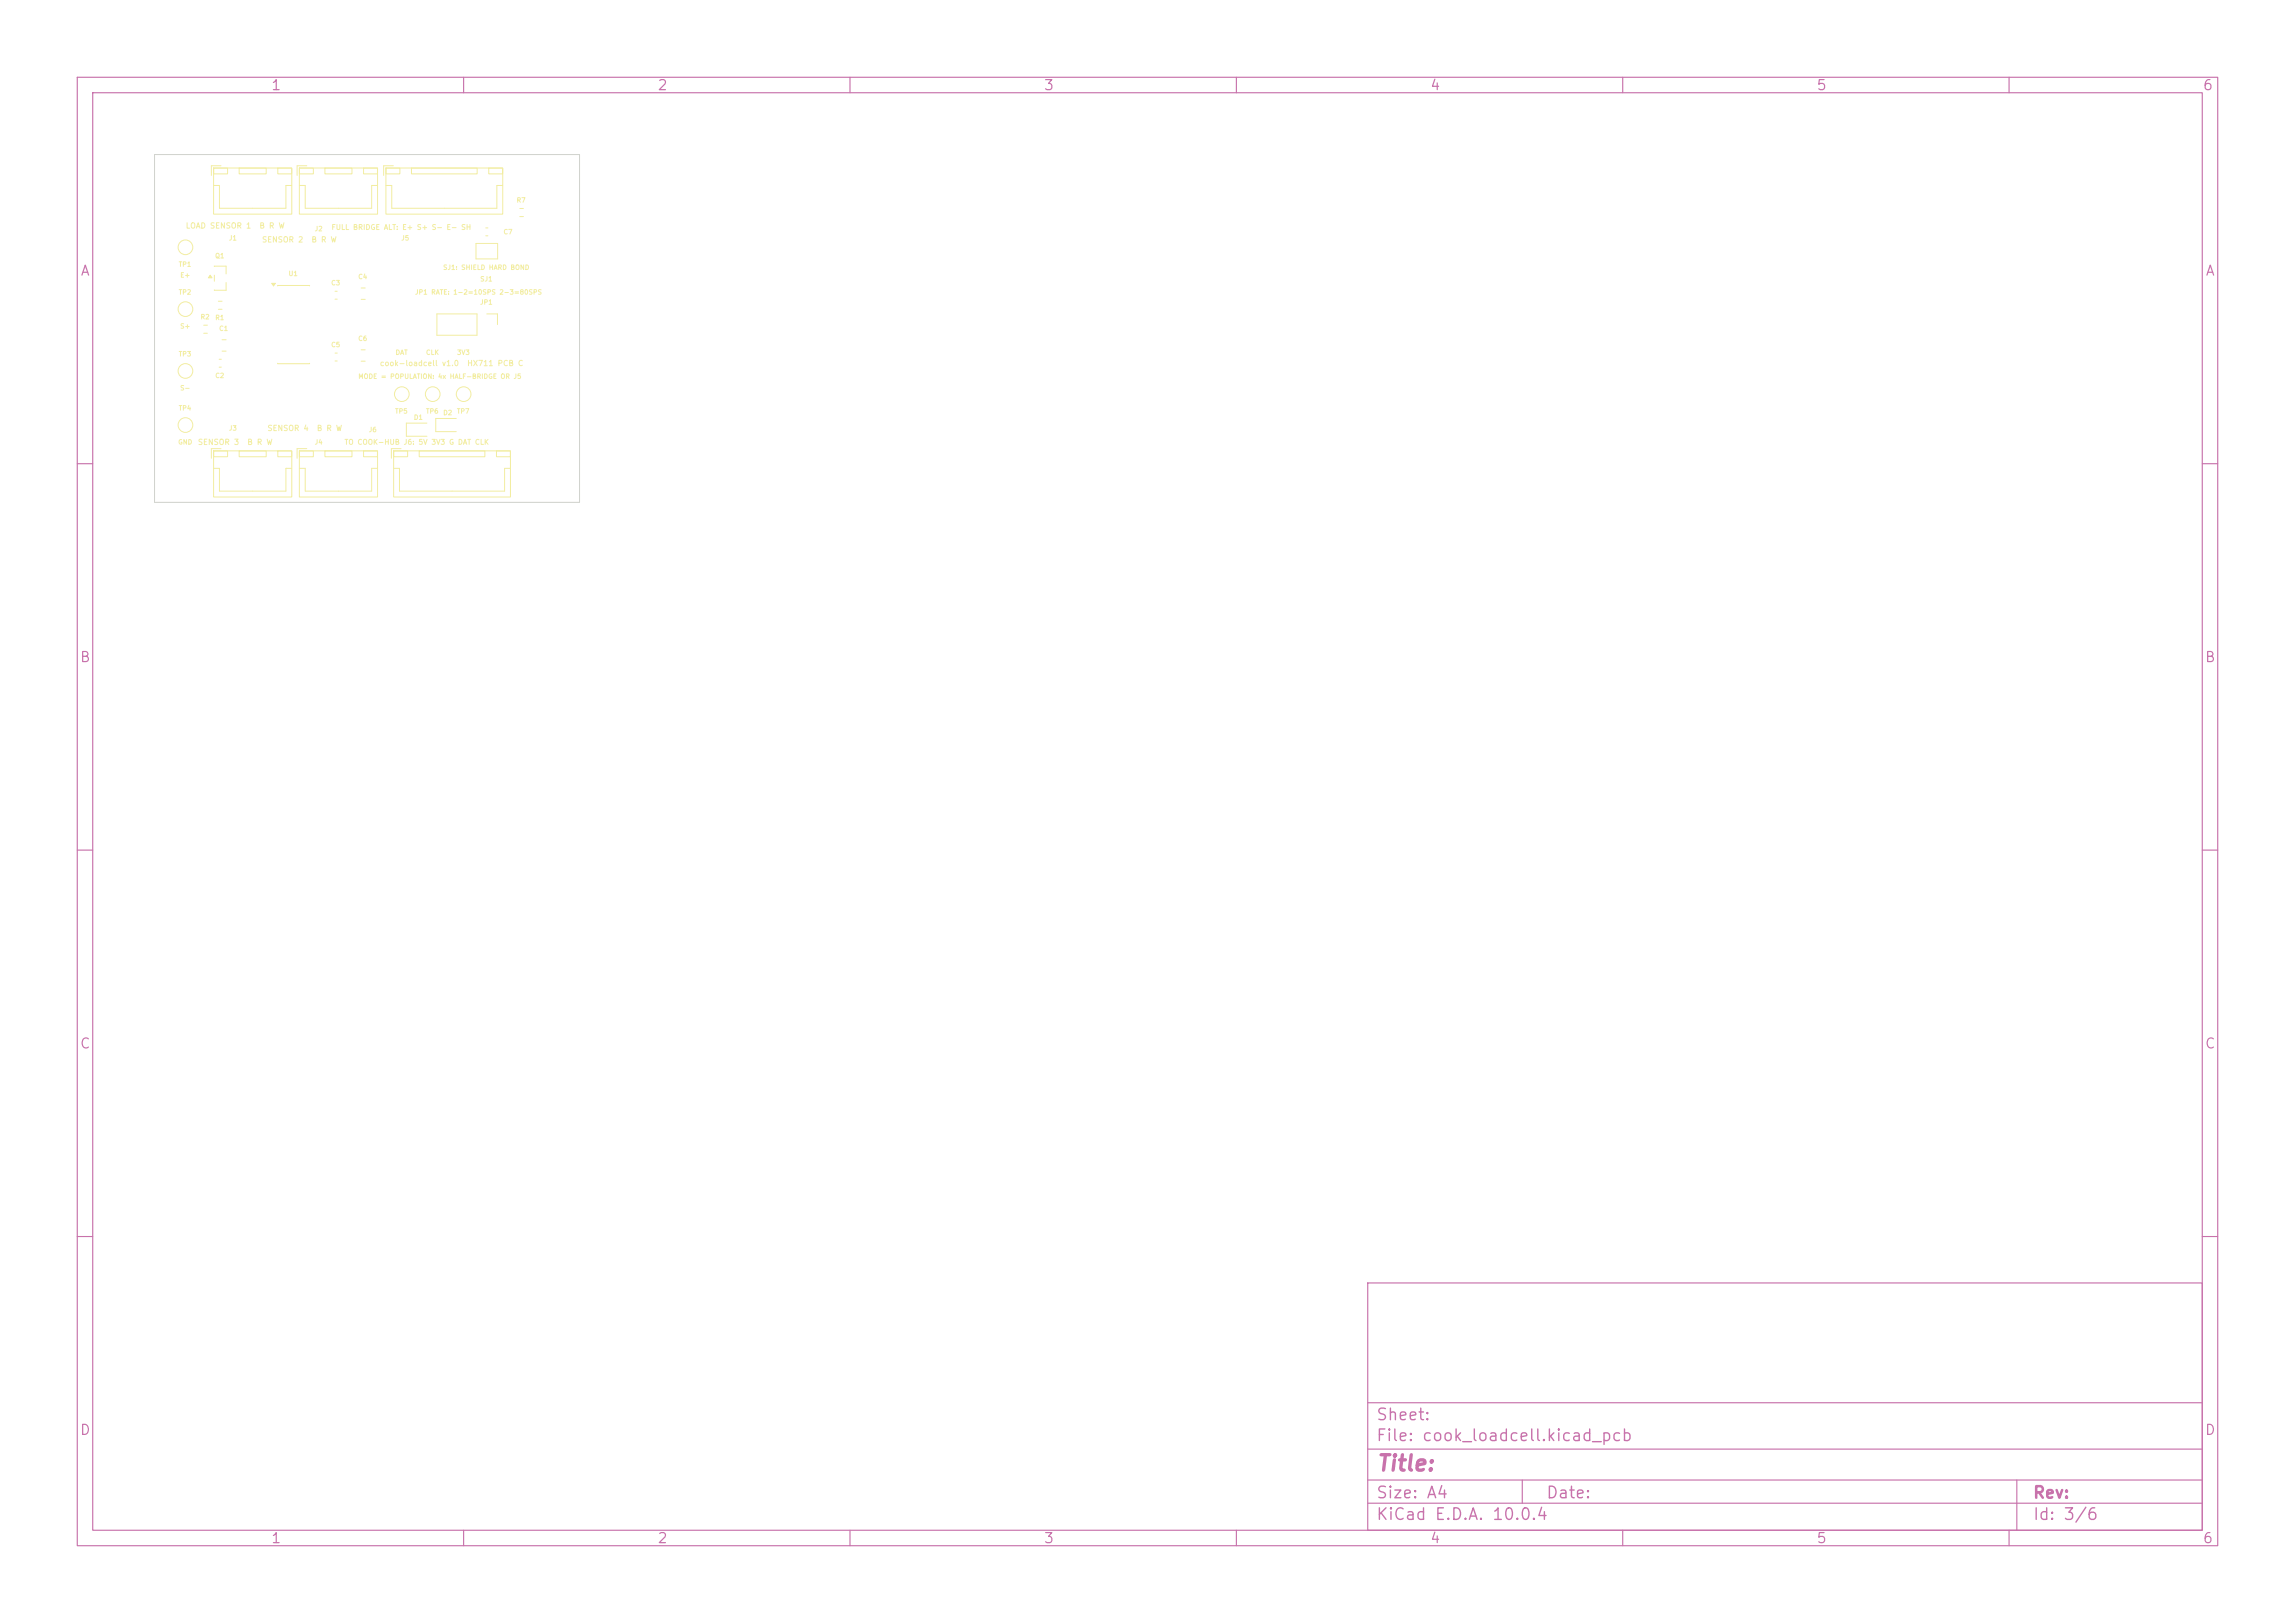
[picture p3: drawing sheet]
<svg xmlns="http://www.w3.org/2000/svg" width="297mm" height="210mm" viewBox="0 0 297 210" stroke-linecap="round" stroke-linejoin="round" font-family="sans-serif">
<defs><g id="words">
<text font-size="2" fill="#c872ab" x="178" y="190.8">Title:</text>
<g font-size="1.5" fill="#c872ab">
<text x="178" y="184.2">Sheet:</text>
<text x="178" y="186.9">File: cook_loadcell.kicad_pcb</text>
<text x="178" y="197.1">KiCad E.D.A. 10.0.4</text>
<text x="178" y="194.3">Size: A4</text>
<text x="200" y="194.3">Date:</text>
<text x="263" y="194.3">Rev:</text>
<text x="263" y="197.1">Id: 3/6</text>
</g>
<g font-size="1.3" fill="#c872ab">
<text x="35" y="12">1</text>
<text x="85" y="12">2</text>
<text x="135" y="12">3</text>
<text x="185" y="12">4</text>
<text x="235" y="12">5</text>
<text x="285" y="12">6</text>
<text x="10.3" y="36">A</text>
<text x="285.4" y="36">A</text>
<text x="10.3" y="86">B</text>
<text x="285.3" y="86">B</text>
<text x="10.3" y="136">C</text>
<text x="285.3" y="136">C</text>
<text x="10.3" y="186">D</text>
<text x="285.3" y="186">D</text>
<text x="35" y="200">1</text>
<text x="85" y="200">2</text>
<text x="135" y="200">3</text>
<text x="185" y="200">4</text>
<text x="235" y="200">5</text>
<text x="285" y="200">6</text>
</g>
<g font-size=".7" fill="#f2eda1">
<text x="24" y="29.7">LOAD SENSOR 1</text>
<text x="33.5" y="29.7">B R W</text>
<text x="42.8" y="29.9">FULL BRIDGE ALT: E+ S+ S- E- SH</text>
<text x="33.8" y="31.5">SENSOR 2</text>
<text x="40.2" y="31.5">B R W</text>
<text x="49.1" y="47.5">cook-loadcell v1.0</text>
<text x="60.4" y="47.5">HX711 PCB C</text>
<text x="25.5" y="57.7">SENSOR 3</text>
<text x="31.9" y="57.7">B R W</text>
<text x="34.5" y="55.9">SENSOR 4</text>
<text x="40.9" y="55.9">B R W</text>
<text x="44.5" y="57.7">TO COOK-HUB J6: 5V 3V3 G DAT CLK</text>
</g>
<g font-size=".6" fill="#f2eda1">
<text x="66.8" y="26.4">R7</text>
<text x="23.1" y="34.7">TP1</text>
<text x="27.8" y="33.6">Q1</text>
<text x="29.6" y="31.3">J1</text>
<text x="37.3" y="35.9">U1</text>
<text x="40.7" y="30.1">J2</text>
<text x="51.9" y="31.3">J5</text>
<text x="57.3" y="35.1">SJ1: SHIELD HARD BOND</text>
<text x="65.1" y="30.5">C7</text>
<text x="23.1" y="38.3">TP2</text>
<text x="23.3" y="36.1">E+</text>
<text x="25.9" y="41.5">R2</text>
<text x="27.8" y="41.6">R1</text>
<text x="42.8" y="37.1">C3</text>
<text x="46.3" y="36.3">C4</text>
<text x="53.7" y="38.3">JP1 RATE: 1-2=10SPS 2-3=80SPS</text>
<text x="62.1" y="39.6">JP1</text>
<text x="62.1" y="36.6">SJ1</text>
<text x="23.1" y="46.3">TP3</text>
<text x="23.3" y="42.7">S+</text>
<text x="28.3" y="43">C1</text>
<text x="42.8" y="45.1">C5</text>
<text x="46.3" y="44.3">C6</text>
<text x="51.1" y="46.1">DAT</text>
<text x="55.1" y="46.1">CLK</text>
<text x="59.1" y="46.1">3V3</text>
<text x="23.1" y="53.3">TP4</text>
<text x="23.3" y="50.7">S-</text>
<text x="27.8" y="49.1">C2</text>
<text x="46.3" y="49.2">MODE = POPULATION: 4x HALF-BRIDGE OR J5</text>
<text x="51.1" y="53.7">TP5</text>
<text x="55.1" y="53.7">TP6</text>
<text x="57.3" y="53.9">D2</text>
<text x="59.1" y="53.7">TP7</text>
<text x="23" y="57.7">GND</text>
<text x="29.6" y="55.9">J3</text>
<text x="40.7" y="57.7">J4</text>
<text x="47.7" y="56.1">J6</text>
<text x="53.5" y="54.5">D1</text>
</g>
</g></defs>
<g fill="none" stroke="#c872ab" stroke-width=".15">
<path d="M10 10h277v190h-277zM12 12h273v186h-273zM60 10v2M110 10v2M160 10v2M210 10v2M260 10v2M10 60h2M285 60h2M10 110h2M285 110h2M10 160h2"/>
<path d="M177 166h108v32h-108zM285 160h2M60 198v2M110 198v2M160 198v2M177 194.5h108M177 191.5h108M177 187.5h108M177 181.5h108M197 191.5v3M210 198v2M260 198v2"/>
<path d="M261 191.5v6.5"/>
</g>
<g fill="none" stroke="#f2eda1" stroke-width=".13">
<path d="M35.2 36.7h.4l-.2 .3zM35.9 37h4.2M35.9 47h4.2M55.2 54.8h-2.6v1.7h2.6"/>
<circle cx="24" cy="40" r=".95"/>
</g>
<path d="M35.2 36.7h.4l-.2 .3z" fill="#f2eda1"/>
<path d="M27.2 35.6l.2 .3h-.4zM27.7 34.5l1.6-.1v1M27.7 35.6v.8M29.3 36.6v1l-1.6-.1" fill="none" stroke="#f2eda1" stroke-width=".13"/>
<path d="M27.2 35.6l.2 .3h-.4z" fill="#f2eda1"/>
<g fill="none" stroke="#f2eda1" stroke-width=".13">
<path d="M27.6 21.7h10.2v6h-10.2zM27.6 21.8h1.9v.7h-1.9zM27.7 24h.7v3h8.6v-3h.8M28.3 39h.4M28.6 21.5h-1.2v1.2M30.9 21.8h3.6v.7h-3.6zM35.9 21.8h1.8v.7h-1.8zM38.7 21.7h10.2v6h-10.2zM38.7 21.8h1.9v.7h-1.9zM38.7 24h.8v3h8.6v-3h.7M39.7 21.5h-1.3v1.2M42 21.8h3.6v.7h-3.6z"/>
<path d="M43.4 37.7h.2M43.4 38.7h.2M46.7 37.3h.6M46.7 38.7h.6M47 21.8h1.9v.7h-1.9zM49.9 21.7h15.2v6h-15.2zM49.9 24h.8v3h13.6v-3h.7M50 21.8h1.7v.7h-1.7zM50.9 21.5h-1.3v1.2M53.3 21.8h8.4v.7h-8.4zM61.6 31.5h2.8v2h-2.8zM62.9 29.5h.2"/>
<path d="M62.9 30.5h.2M63.3 21.8h1.7v.7h-1.7zM67.3 27h.4M67.3 28h.4M26.4 42.1h.4M26.4 43.1h.4M27.6 58.3h10.2v6h-10.2zM27.6 58.3h1.9v.8h-1.9zM28.3 40h.4M28.4 46.5h.2M28.4 47.5h.2M28.6 58.1h-1.2v1.2"/>
<path d="M28.7 44h.6M28.7 45.4h.6M30.9 58.3h3.6v.8h-3.6zM35.9 58.3h1.8v.8h-1.8zM38.7 58.3h10.2v6h-10.2zM38.7 58.3h1.9v.8h-1.9zM39.7 58.1h-1.3v1.2M42 58.3h3.6v.8h-3.6zM43.4 45.7h.2M43.4 46.7h.2M46.7 45.3h.6M46.7 46.7h.6"/>
<path d="M47 58.3h1.9v.8h-1.9zM50.9 58.3h15.2v6h-15.2zM51 58.3h1.7v.8h-1.7zM51.9 58.1h-1.2v1.2M54.3 58.3h8.4v.8h-8.4zM56.5 40.6h5.2v2.8h-5.2zM59 54.2h-2.6v1.7h2.6M63 40.6h1.4v1.4M64.3 58.3h1.7v.8h-1.7zM27.7 60.6h.7v3h8.6v-3h.8M38.7 60.6h.8v3h8.6v-3h.7M50.9 60.6h.8v3h13.6v-3h.8"/>
<circle cx="24" cy="32" r=".95"/>
<circle cx="24" cy="48" r=".95"/>
<circle cx="24" cy="55" r=".95"/>
<circle cx="52" cy="51" r=".95"/>
<circle cx="56" cy="51" r=".95"/>
<circle cx="60" cy="51" r=".95"/>
</g>
<path d="M20 20h55v45h-55z" fill="none" stroke="#d0d2cd" stroke-width=".13"/>
<use href="#words"/>
</svg>
